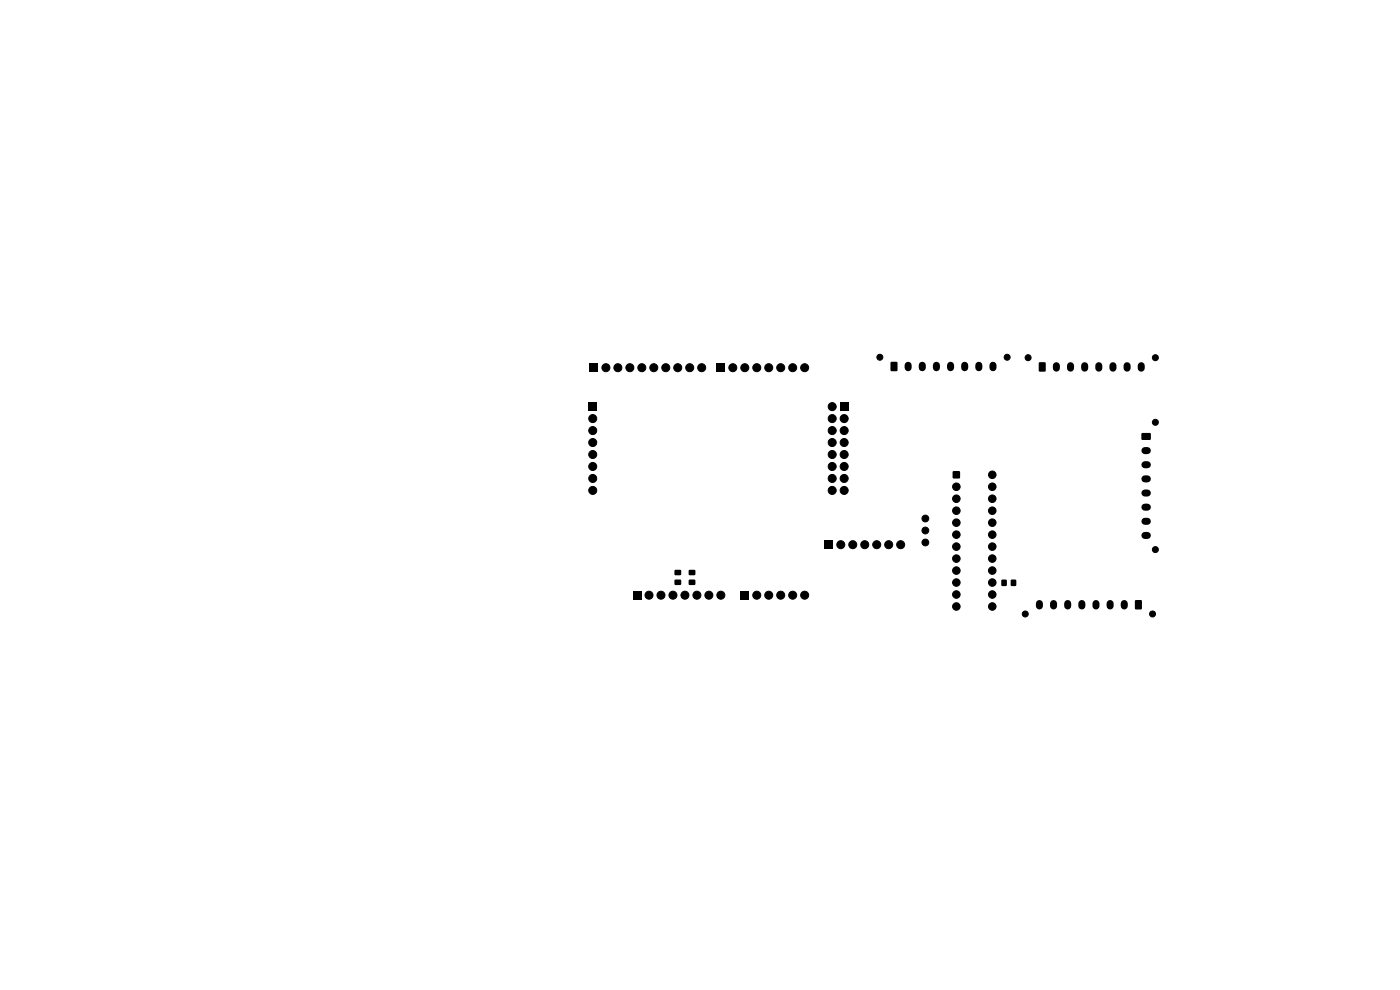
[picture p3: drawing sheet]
<svg xmlns="http://www.w3.org/2000/svg" width="297mm" height="210mm" viewBox="0 0 297 210" stroke-linecap="round" stroke-linejoin="round" font-family="sans-serif">
<g fill="#000" stroke="#000" stroke-width=".21">
<circle cx="128.5" cy="78" r=".85"/>
<circle cx="131.1" cy="78" r=".85"/>
<circle cx="133.6" cy="78" r=".85"/>
<circle cx="136.2" cy="78" r=".85"/>
<circle cx="138.7" cy="78" r=".85"/>
<circle cx="141.2" cy="78" r=".85"/>
<circle cx="143.8" cy="78" r=".85"/>
<circle cx="146.3" cy="78" r=".85"/>
<circle cx="148.9" cy="78" r=".85"/>
<circle cx="155.5" cy="78" r=".85"/>
<circle cx="158" cy="78" r=".85"/>
<circle cx="160.5" cy="78" r=".85"/>
<circle cx="163.1" cy="78" r=".85"/>
<circle cx="165.6" cy="78" r=".85"/>
<circle cx="168.2" cy="78" r=".85"/>
<circle cx="170.7" cy="78" r=".85"/>
<circle cx="186.7" cy="75.8" r=".63"/>
<circle cx="213.7" cy="75.8" r=".63"/>
<circle cx="218.1" cy="75.9" r=".63"/>
<circle cx="245.1" cy="75.9" r=".63"/>
<circle cx="125.7" cy="99" r=".85"/>
<circle cx="125.7" cy="88.8" r=".85"/>
<circle cx="125.7" cy="91.3" r=".85"/>
<circle cx="125.7" cy="93.9" r=".85"/>
<circle cx="125.7" cy="96.4" r=".85"/>
<circle cx="176.5" cy="96.4" r=".85"/>
<circle cx="176.5" cy="93.9" r=".85"/>
<circle cx="176.5" cy="99" r=".85"/>
<circle cx="176.5" cy="86.3" r=".85"/>
<circle cx="176.5" cy="88.8" r=".85"/>
<circle cx="176.5" cy="91.3" r=".85"/>
<circle cx="179.1" cy="91.3" r=".85"/>
<circle cx="179.1" cy="96.4" r=".85"/>
<circle cx="179.1" cy="93.9" r=".85"/>
<circle cx="179.1" cy="88.8" r=".85"/>
<circle cx="179.1" cy="99" r=".85"/>
<circle cx="245.1" cy="89.6" r=".63"/>
<circle cx="125.7" cy="104" r=".85"/>
<circle cx="125.7" cy="101.5" r=".85"/>
<circle cx="176.5" cy="101.5" r=".85"/>
<circle cx="176.5" cy="104" r=".85"/>
<circle cx="178.4" cy="115.5" r=".85"/>
<circle cx="179.1" cy="101.5" r=".85"/>
<circle cx="179.1" cy="104" r=".85"/>
<circle cx="180.9" cy="115.5" r=".85"/>
<circle cx="183.5" cy="115.5" r=".85"/>
<circle cx="186" cy="115.5" r=".85"/>
<circle cx="188.5" cy="115.5" r=".85"/>
<circle cx="191.1" cy="115.5" r=".85"/>
<circle cx="196.3" cy="112.5" r=".72"/>
<circle cx="196.3" cy="115.1" r=".72"/>
<circle cx="196.3" cy="110" r=".72"/>
<circle cx="202.9" cy="116" r=".8"/>
<circle cx="202.9" cy="118.5" r=".8"/>
<circle cx="202.9" cy="103.3" r=".8"/>
<circle cx="202.9" cy="113.4" r=".8"/>
<circle cx="202.9" cy="105.8" r=".8"/>
<circle cx="202.9" cy="108.3" r=".8"/>
<circle cx="202.9" cy="110.9" r=".8"/>
<circle cx="210.5" cy="118.5" r=".8"/>
<circle cx="210.5" cy="105.8" r=".8"/>
<circle cx="210.5" cy="110.9" r=".8"/>
<circle cx="210.5" cy="116" r=".8"/>
<circle cx="210.5" cy="113.4" r=".8"/>
<circle cx="210.5" cy="108.3" r=".8"/>
<circle cx="210.5" cy="103.3" r=".8"/>
<circle cx="210.5" cy="100.7" r=".8"/>
<circle cx="245.1" cy="116.6" r=".63"/>
<circle cx="137.7" cy="126.3" r=".85"/>
<circle cx="140.2" cy="126.3" r=".85"/>
<circle cx="142.8" cy="126.3" r=".85"/>
<circle cx="145.3" cy="126.3" r=".85"/>
<circle cx="147.8" cy="126.3" r=".85"/>
<circle cx="150.4" cy="126.3" r=".85"/>
<circle cx="152.9" cy="126.3" r=".85"/>
<circle cx="160.5" cy="126.3" r=".85"/>
<circle cx="163.1" cy="126.3" r=".85"/>
<circle cx="165.6" cy="126.3" r=".85"/>
<circle cx="168.2" cy="126.3" r=".85"/>
<circle cx="170.7" cy="126.3" r=".85"/>
<circle cx="202.9" cy="126.1" r=".8"/>
<circle cx="202.9" cy="121" r=".8"/>
<circle cx="202.9" cy="123.6" r=".8"/>
<circle cx="202.9" cy="128.7" r=".8"/>
<circle cx="210.5" cy="123.6" r=".8"/>
<circle cx="210.5" cy="121" r=".8"/>
<circle cx="210.5" cy="126.1" r=".8"/>
<circle cx="210.5" cy="128.7" r=".8"/>
<circle cx="217.5" cy="130.2" r=".63"/>
<circle cx="244.5" cy="130.2" r=".63"/>
</g>
<g fill="#000">
<path d="M125.1 77.2h1.7v1.7h-1.7zM152.1 77.2h1.7v1.7h-1.7zM189 76.8h1.3v1.9h-1.3zM220.4 76.9h1.4v1.9h-1.4zM124.9 85.4h1.7v1.7h-1.7zM178.2 85.4h1.7v1.7h-1.7zM242.2 91.9h1.9v1.4h-1.9zM175 114.7h1.7v1.7h-1.7zM202.2 100h1.4v1.4h-1.4zM134.3 125.4h1.7v1.7h-1.7zM143.1 123h1.3v1h-1.3zM143.1 120.9h1.3v1.1h-1.3z"/>
<path d="M146.2 123h1.3v1h-1.3zM146.2 120.9h1.3v1.1h-1.3zM157.2 125.4h1.7v1.7h-1.7zM212.5 123h1v1.3h-1zM214.5 123h1v1.3h-1zM240.8 127.3h1.4v1.9h-1.4z"/>
</g>
<g fill="none" stroke="#000" stroke-width="1.5">
<path d="M192.7 77.5v.5M195.7 77.5v.5M198.7 77.5v.5M201.7 77.5v.5M204.7 77.5v.5M207.7 77.5v.5M210.7 77.5v.5M224.1 77.6v.5M227.1 77.6v.5M230.1 77.6v.5M233.1 77.6v.5M236.1 77.6v.5"/>
<path d="M239.1 77.6v.5M242.1 77.6v.5M242.9 95.6h.5M242.9 98.6h.5M242.9 101.6h.5M242.9 104.6h.5M242.9 107.6h.5M242.9 110.6h.5M242.9 113.6h.5M220.5 128v.5M223.5 128v.5M226.5 128v.5"/>
<path d="M229.5 128v.5M232.5 128v.5M235.5 128v.5M238.5 128v.5"/>
</g>
</svg>
